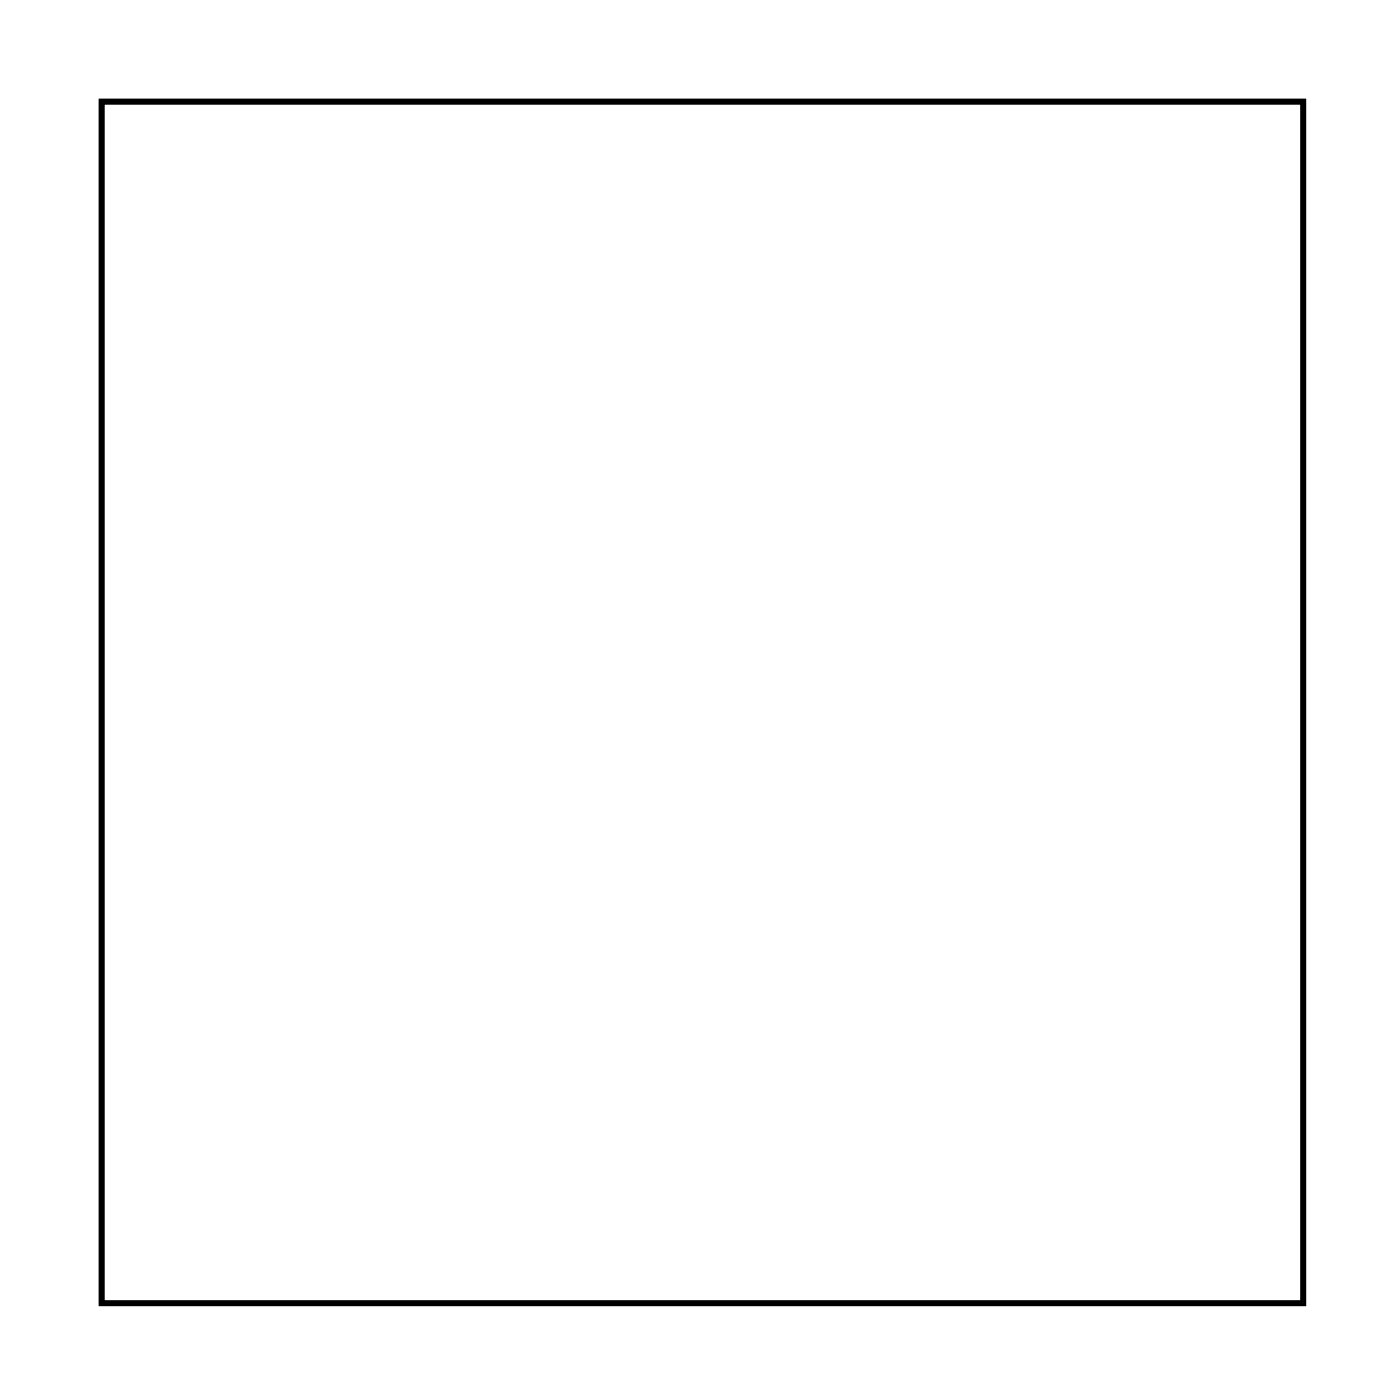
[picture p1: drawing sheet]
<svg xmlns="http://www.w3.org/2000/svg" width="50mm" height="50mm" viewBox="0 0 50 50" stroke-linecap="round" stroke-linejoin="round" font-family="sans-serif">
<path d="M3.6 3.6h43v43h-43z" fill="none" stroke="#000" stroke-width=".2"/>
<path d="M3.6 3.6v43h43v-43zM3.6 3.6h43v43h-43z" fill="#000"/>
<path d="M10.5 23.2h1.4v1.4h-1.4z" fill="#fff"/>
<path d="M10.5 23.2h1.4v1.4h-1.4z" fill="none" stroke="#fff" stroke-width=".76" stroke-linecap="butt"/>
<circle cx="11.2" cy="23.9" r=".7" fill="#fff"/>
<circle cx="11.2" cy="23.9" r=".7" fill="none" stroke="#fff" stroke-width=".76" stroke-linecap="butt"/>
<circle cx="13.7" cy="23.9" r=".7" fill="#fff"/>
<circle cx="13.7" cy="23.9" r=".7" fill="none" stroke="#fff" stroke-width=".76" stroke-linecap="butt"/>
<path d="M5.4 35.9h1.4v1.4h-1.4z" fill="#fff"/>
<path d="M5.4 35.9h1.4v1.4h-1.4z" fill="none" stroke="#fff" stroke-width=".76" stroke-linecap="butt"/>
<circle cx="6.1" cy="36.6" r=".7" fill="#fff"/>
<circle cx="6.1" cy="36.6" r=".7" fill="none" stroke="#fff" stroke-width=".76" stroke-linecap="butt"/>
<circle cx="8.6" cy="36.6" r=".7" fill="#fff"/>
<circle cx="8.6" cy="36.6" r=".7" fill="none" stroke="#fff" stroke-width=".76" stroke-linecap="butt"/>
<circle cx="41.7" cy="23.9" r=".6" fill="#fff"/>
<circle cx="41.7" cy="23.9" r=".6" fill="none" stroke="#fff" stroke-width=".65" stroke-linecap="butt"/>
<path d="M41.1 23.3h1.2v1.2h-1.2z" fill="#fff"/>
<path d="M41.1 23.3h1.2v1.2h-1.2z" fill="none" stroke="#fff" stroke-width=".65" stroke-linecap="butt"/>
<circle cx="41.7" cy="26.4" r=".6" fill="#fff"/>
<circle cx="41.7" cy="26.4" r=".6" fill="none" stroke="#fff" stroke-width=".65" stroke-linecap="butt"/>
<path d="M33.3 10.5h1.4v1.4h-1.4z" fill="#fff"/>
<path d="M33.3 10.5h1.4v1.4h-1.4z" fill="none" stroke="#fff" stroke-width=".76" stroke-linecap="butt"/>
<circle cx="34" cy="11.2" r=".7" fill="#fff"/>
<circle cx="34" cy="11.2" r=".7" fill="none" stroke="#fff" stroke-width=".76" stroke-linecap="butt"/>
<circle cx="34" cy="8.6" r=".7" fill="#fff"/>
<circle cx="34" cy="8.6" r=".7" fill="none" stroke="#fff" stroke-width=".76" stroke-linecap="butt"/>
<path d="M33.3 15.5h1.4v1.4h-1.4z" fill="#fff"/>
<path d="M33.3 15.5h1.4v1.4h-1.4z" fill="none" stroke="#fff" stroke-width=".76" stroke-linecap="butt"/>
<circle cx="34" cy="16.2" r=".7" fill="#fff"/>
<circle cx="34" cy="16.2" r=".7" fill="none" stroke="#fff" stroke-width=".76" stroke-linecap="butt"/>
<circle cx="34" cy="18.8" r=".7" fill="#fff"/>
<circle cx="34" cy="18.8" r=".7" fill="none" stroke="#fff" stroke-width=".76" stroke-linecap="butt"/>
<circle cx="41.7" cy="8.6" r="1" fill="#fff"/>
<circle cx="41.7" cy="8.6" r="1" fill="none" stroke="#fff" stroke-width=".78" stroke-linecap="butt"/>
<circle cx="41.7" cy="13.7" r="1" fill="#fff"/>
<circle cx="41.7" cy="13.7" r="1" fill="none" stroke="#fff" stroke-width=".78" stroke-linecap="butt"/>
<circle cx="41.7" cy="18.8" r="1" fill="#fff"/>
<circle cx="41.7" cy="18.8" r="1" fill="none" stroke="#fff" stroke-width=".78" stroke-linecap="butt"/>
<circle cx="13.7" cy="31.5" r=".7" fill="#fff"/>
<circle cx="13.7" cy="31.5" r=".7" fill="none" stroke="#fff" stroke-width=".76" stroke-linecap="butt"/>
<circle cx="13.7" cy="41.6" r=".7" fill="#fff"/>
<circle cx="13.7" cy="41.6" r=".7" fill="none" stroke="#fff" stroke-width=".76" stroke-linecap="butt"/>
<circle cx="36.6" cy="41.6" r=".7" fill="#fff"/>
<circle cx="36.6" cy="41.6" r=".7" fill="none" stroke="#fff" stroke-width=".76" stroke-linecap="butt"/>
<circle cx="36.6" cy="31.5" r=".7" fill="#fff"/>
<circle cx="36.6" cy="31.5" r=".7" fill="none" stroke="#fff" stroke-width=".76" stroke-linecap="butt"/>
<circle cx="31.5" cy="31.5" r=".7" fill="#fff"/>
<circle cx="31.5" cy="31.5" r=".7" fill="none" stroke="#fff" stroke-width=".76" stroke-linecap="butt"/>
<circle cx="31.5" cy="41.6" r=".7" fill="#fff"/>
<circle cx="31.5" cy="41.6" r=".7" fill="none" stroke="#fff" stroke-width=".76" stroke-linecap="butt"/>
<path d="M25.7 30.8h1.4v1.4h-1.4z" fill="#fff"/>
<path d="M25.7 30.8h1.4v1.4h-1.4z" fill="none" stroke="#fff" stroke-width=".76" stroke-linecap="butt"/>
<circle cx="26.4" cy="31.5" r=".7" fill="#fff"/>
<circle cx="26.4" cy="31.5" r=".7" fill="none" stroke="#fff" stroke-width=".76" stroke-linecap="butt"/>
<circle cx="18.8" cy="31.5" r=".7" fill="#fff"/>
<circle cx="18.8" cy="31.5" r=".7" fill="none" stroke="#fff" stroke-width=".76" stroke-linecap="butt"/>
<circle cx="26.4" cy="34" r=".7" fill="#fff"/>
<circle cx="26.4" cy="34" r=".7" fill="none" stroke="#fff" stroke-width=".76" stroke-linecap="butt"/>
<circle cx="18.8" cy="34" r=".7" fill="#fff"/>
<circle cx="18.8" cy="34" r=".7" fill="none" stroke="#fff" stroke-width=".76" stroke-linecap="butt"/>
<circle cx="26.4" cy="36.6" r=".7" fill="#fff"/>
<circle cx="26.4" cy="36.6" r=".7" fill="none" stroke="#fff" stroke-width=".76" stroke-linecap="butt"/>
<circle cx="18.8" cy="36.6" r=".7" fill="#fff"/>
<circle cx="18.8" cy="36.6" r=".7" fill="none" stroke="#fff" stroke-width=".76" stroke-linecap="butt"/>
<circle cx="26.4" cy="39.1" r=".7" fill="#fff"/>
<circle cx="26.4" cy="39.1" r=".7" fill="none" stroke="#fff" stroke-width=".76" stroke-linecap="butt"/>
<circle cx="18.8" cy="39.1" r=".7" fill="#fff"/>
<circle cx="18.8" cy="39.1" r=".7" fill="none" stroke="#fff" stroke-width=".76" stroke-linecap="butt"/>
<circle cx="41.7" cy="41.6" r=".7" fill="#fff"/>
<circle cx="41.7" cy="41.6" r=".7" fill="none" stroke="#fff" stroke-width=".76" stroke-linecap="butt"/>
<circle cx="41.7" cy="31.5" r=".7" fill="#fff"/>
<circle cx="41.7" cy="31.5" r=".7" fill="none" stroke="#fff" stroke-width=".76" stroke-linecap="butt"/>
<circle cx="20.1" cy="23.8" r=".72" fill="#fff"/>
<circle cx="20.1" cy="23.8" r=".72" fill="none" stroke="#fff" stroke-width=".69" stroke-linecap="butt"/>
<circle cx="22.6" cy="23.8" r=".72" fill="#fff"/>
<circle cx="22.6" cy="23.8" r=".72" fill="none" stroke="#fff" stroke-width=".69" stroke-linecap="butt"/>
<circle cx="25.1" cy="23.8" r=".72" fill="#fff"/>
<circle cx="25.1" cy="23.8" r=".72" fill="none" stroke="#fff" stroke-width=".69" stroke-linecap="butt"/>
<path d="M25.7 7.9h1.4v1.4h-1.4z" fill="#fff"/>
<path d="M25.7 7.9h1.4v1.4h-1.4z" fill="none" stroke="#fff" stroke-width=".76" stroke-linecap="butt"/>
<circle cx="26.4" cy="8.6" r=".7" fill="#fff"/>
<circle cx="26.4" cy="8.6" r=".7" fill="none" stroke="#fff" stroke-width=".76" stroke-linecap="butt"/>
<circle cx="18.8" cy="8.6" r=".7" fill="#fff"/>
<circle cx="18.8" cy="8.6" r=".7" fill="none" stroke="#fff" stroke-width=".76" stroke-linecap="butt"/>
<circle cx="26.4" cy="11.2" r=".7" fill="#fff"/>
<circle cx="26.4" cy="11.2" r=".7" fill="none" stroke="#fff" stroke-width=".76" stroke-linecap="butt"/>
<circle cx="18.8" cy="11.2" r=".7" fill="#fff"/>
<circle cx="18.8" cy="11.2" r=".7" fill="none" stroke="#fff" stroke-width=".76" stroke-linecap="butt"/>
<circle cx="26.4" cy="13.7" r=".7" fill="#fff"/>
<circle cx="26.4" cy="13.7" r=".7" fill="none" stroke="#fff" stroke-width=".76" stroke-linecap="butt"/>
<circle cx="18.8" cy="13.7" r=".7" fill="#fff"/>
<circle cx="18.8" cy="13.7" r=".7" fill="none" stroke="#fff" stroke-width=".76" stroke-linecap="butt"/>
<circle cx="26.4" cy="16.2" r=".7" fill="#fff"/>
<circle cx="26.4" cy="16.2" r=".7" fill="none" stroke="#fff" stroke-width=".76" stroke-linecap="butt"/>
<circle cx="18.8" cy="16.2" r=".7" fill="#fff"/>
<circle cx="18.8" cy="16.2" r=".7" fill="none" stroke="#fff" stroke-width=".76" stroke-linecap="butt"/>
<circle cx="8.6" cy="13.7" r="1" fill="#fff"/>
<circle cx="8.6" cy="13.7" r="1" fill="none" stroke="#fff" stroke-width=".78" stroke-linecap="butt"/>
<circle cx="8.6" cy="8.6" r="1" fill="#fff"/>
<circle cx="8.6" cy="8.6" r="1" fill="none" stroke="#fff" stroke-width=".78" stroke-linecap="butt"/>
</svg>
